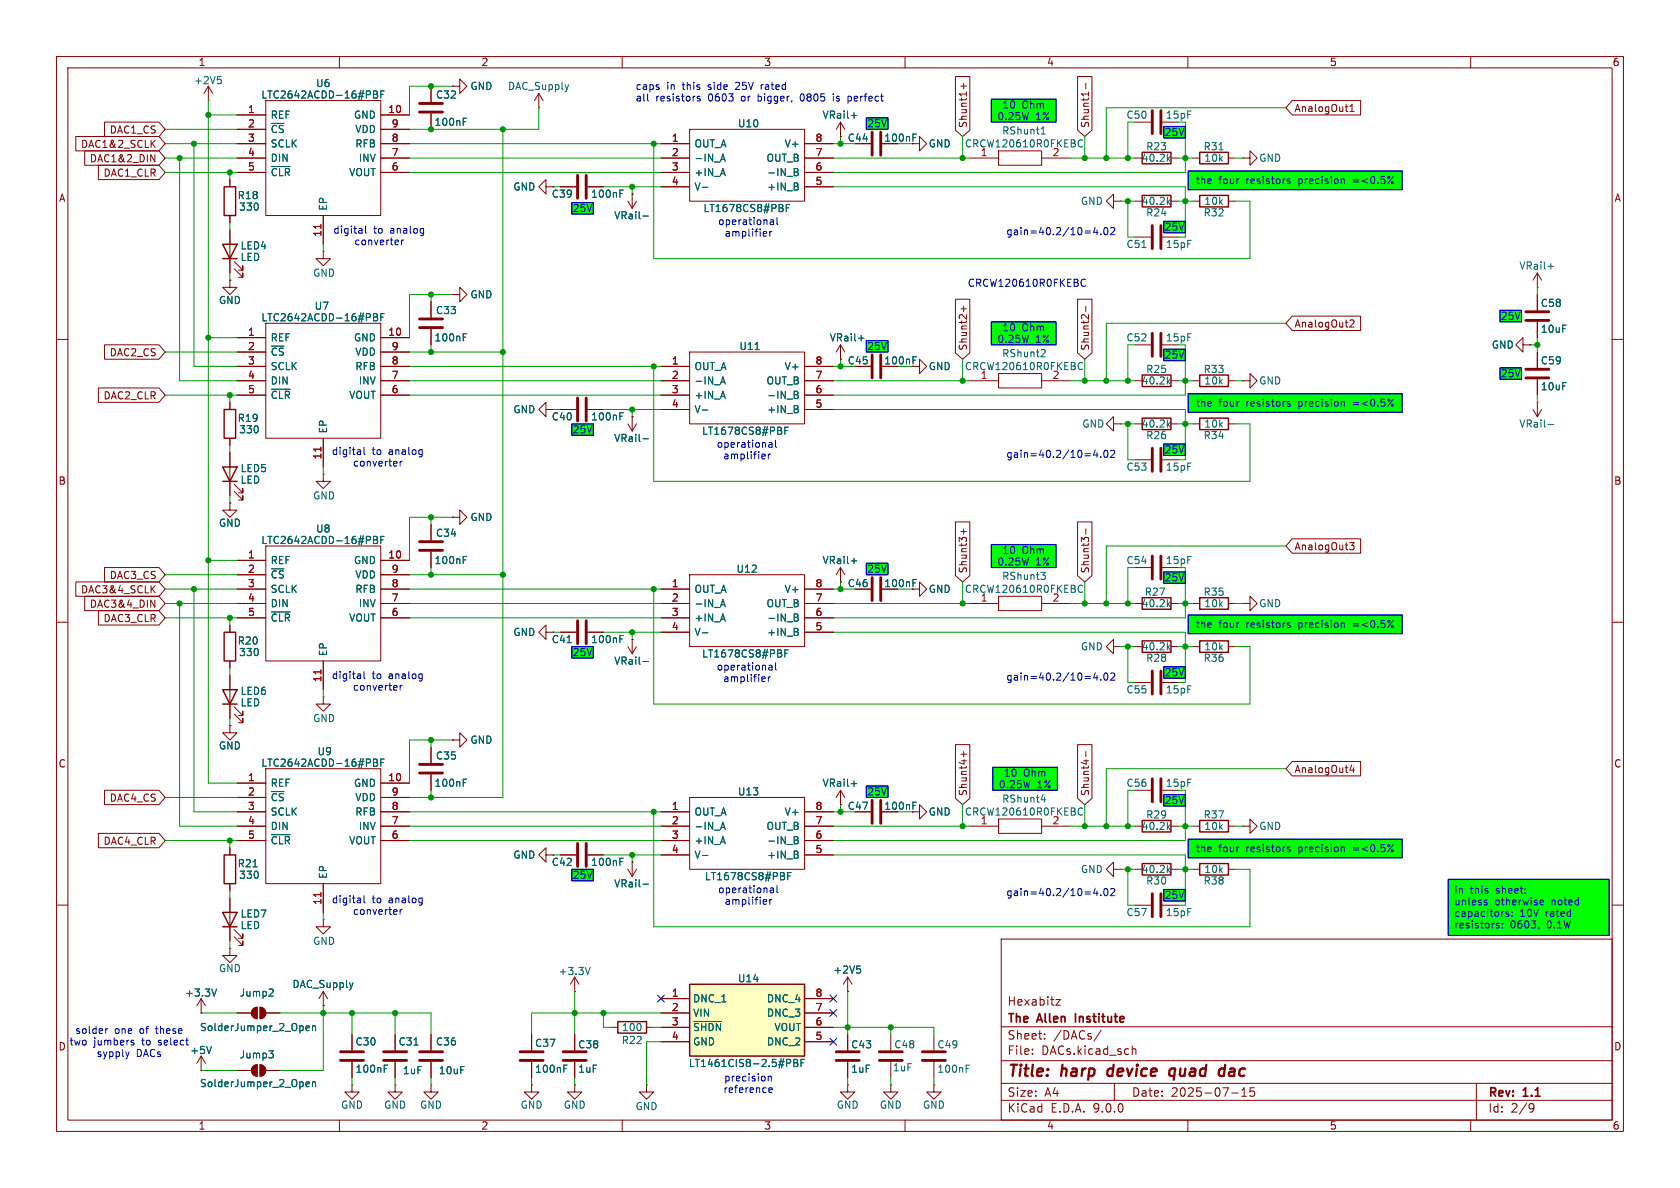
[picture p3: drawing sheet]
<svg xmlns="http://www.w3.org/2000/svg" width="297mm" height="210mm" viewBox="0 0 297 210" stroke-linecap="round" stroke-linejoin="round" font-family="sans-serif">
<defs><g id="words">
<g font-size="2.8" fill="#840000">
<text x="178" y="190.9">Title:</text>
<text x="187.7" y="190.9">harp</text>
<text x="196.6" y="190.9">device</text>
<text x="208.4" y="190.9">quad</text>
<text x="218" y="190.9">dac</text>
</g>
<g font-size="2.1" fill="#840000">
<text x="178" y="178">Hexabitz</text>
<text x="178" y="184">Sheet:</text>
<text x="178" y="181.2">The</text>
<text x="183.5" y="181.2">Allen</text>
<text x="186.2" y="184">/DACs/</text>
<text x="190.8" y="181.2">Institute</text>
<text x="178" y="186.7">File:</text>
<text x="184.1" y="186.7">DACs.kicad_sch</text>
<text x="178" y="196.9">KiCad</text>
<text x="178" y="194.1">Size:</text>
<text x="184.7" y="194.1">A4</text>
<text x="185.7" y="196.9">E.D.A.</text>
<text x="193.3" y="196.9">9.0.0</text>
<text x="200" y="194.1">Date:</text>
<text x="207" y="194.1">2025-07-15</text>
<text x="263" y="194.3">Rev:</text>
<text x="263" y="196.9">Id:</text>
<text x="267.1" y="196.9">2/9</text>
<text x="269.4" y="194.3">1.1</text>
</g>
<g font-size="1.8" fill="#840000">
<text x="35" y="11.9">1</text>
<text x="85" y="11.9">2</text>
<text x="135" y="11.9">3</text>
<text x="185" y="11.9">4</text>
<text x="235" y="11.9">5</text>
<text x="285" y="11.9">6</text>
<text x="19.3" y="23.8">DAC1_CS</text>
<text x="171.1" y="22.7" transform="rotate(-90 171.1 22.7)">Shunt1+</text>
<text x="192.7" y="22.7" transform="rotate(-90 192.7 22.7)">Shunt1-</text>
<text x="228.8" y="20">AnalogOut1</text>
<text x="14.2" y="26.4">DAC1&amp;2_SCLK</text>
<text x="15.8" y="28.9">DAC1&amp;2_DIN</text>
<text x="156.2" y="25.2">100nF</text>
<text x="10.3" y="35.9">A</text>
<text x="18.2" y="31.4">DAC1_CLR</text>
<text x="285.3" y="35.9">A</text>
<text x="228.8" y="58.1">AnalogOut2</text>
<text x="19.3" y="63.2">DAC2_CS</text>
<text x="156.2" y="64.6">100nF</text>
<text x="171.1" y="62.1" transform="rotate(-90 171.1 62.1)">Shunt2+</text>
<text x="192.7" y="62.1" transform="rotate(-90 192.7 62.1)">Shunt2-</text>
<text x="18.2" y="70.8">DAC2_CLR</text>
<text x="10.3" y="85.9">B</text>
<text x="285.3" y="85.9">B</text>
<text x="171.1" y="101.4" transform="rotate(-90 171.1 101.4)">Shunt3+</text>
<text x="192.7" y="101.4" transform="rotate(-90 192.7 101.4)">Shunt3-</text>
<text x="228.8" y="97.5">AnalogOut3</text>
<text x="14.2" y="105.1">DAC3&amp;4_SCLK</text>
<text x="15.8" y="107.6">DAC3&amp;4_DIN</text>
<text x="19.3" y="102.6">DAC3_CS</text>
<text x="156.2" y="104">100nF</text>
<text x="18.2" y="110.2">DAC3_CLR</text>
<text x="10.3" y="135.9">C</text>
<text x="228.8" y="136.8">AnalogOut4</text>
<text x="285.3" y="135.9">C</text>
<text x="19.3" y="141.9">DAC4_CS</text>
<text x="156.2" y="143.4">100nF</text>
<text x="171.1" y="140.8" transform="rotate(-90 171.1 140.8)">Shunt4+</text>
<text x="192.7" y="140.8" transform="rotate(-90 192.7 140.8)">Shunt4-</text>
<text x="18.2" y="149.5">DAC4_CLR</text>
<text x="10.3" y="185.9">D</text>
<text x="285.3" y="185.9">D</text>
<text x="35" y="199.9">1</text>
<text x="85" y="199.9">2</text>
<text x="135" y="199.9">3</text>
<text x="185" y="199.9">4</text>
<text x="235" y="199.9">5</text>
<text x="285" y="199.9">6</text>
</g>
<g font-size="1.8" fill="#006464">
<text x="34.2" y="15.1">+2V5</text>
<text x="46.1" y="17.6">LTC2642ACDD-16#PBF</text>
<text x="55.8" y="15.6">U6</text>
<text x="77" y="17.6">C32</text>
<text x="83.1" y="16.1">GND</text>
<text x="89.7" y="16.1">DAC_Supply</text>
<text x="47.8" y="21.2">REF</text>
<text x="47.8" y="23.7">~{CS}</text>
<text x="62.5" y="21.2">GND</text>
<text x="62.7" y="23.7">VDD</text>
<text x="76.7" y="22.5">100nF</text>
<text x="130.4" y="22.7">U10</text>
<text x="145.3" y="21.2">VRail+</text>
<text x="177.1" y="24">RShunt1</text>
<text x="47.8" y="26.3">SCLK</text>
<text x="47.8" y="28.8">DIN</text>
<text x="62.7" y="26.3">RFB</text>
<text x="63.3" y="28.8">INV</text>
<text x="122.7" y="26.3">OUT_A</text>
<text x="122.7" y="28.8">-IN_A</text>
<text x="135.4" y="28.8">OUT_B</text>
<text x="138.6" y="26.3">V+</text>
<text x="149.8" y="25.2">C44</text>
<text x="164.1" y="26.3">GND</text>
<text x="170.5" y="26.3">CRCW120610R0FKEBC</text>
<text x="173.3" y="27.7">1</text>
<text x="201.7" y="28.8">40.2k</text>
<text x="202.5" y="26.8">R23</text>
<text x="212.7" y="26.8">R31</text>
<text x="212.8" y="28.8">10k</text>
<text x="222.5" y="28.8">GND</text>
<text x="41.9" y="35.4">R18</text>
<text x="47.8" y="31.3">~{CLR}</text>
<text x="61.6" y="31.3">VOUT</text>
<text x="90.7" y="33.9">GND</text>
<text x="97.4" y="35.2">C39</text>
<text x="104.4" y="35.2">100nF</text>
<text x="122.7" y="31.3">+IN_A</text>
<text x="122.7" y="33.9">V-</text>
<text x="135.5" y="31.3">-IN_B</text>
<text x="135.5" y="33.9">+IN_B</text>
<text x="42.2" y="37.4">330</text>
<text x="58" y="37.3" transform="rotate(-90 58 37.3)">EP</text>
<text x="108.5" y="39">VRail-</text>
<text x="124.3" y="37.7">LT1678CS8#PBF</text>
<text x="191" y="36.4">GND</text>
<text x="201.7" y="36.4">40.2k</text>
<text x="202.5" y="38.5">R24</text>
<text x="212.7" y="38.5">R32</text>
<text x="212.8" y="36.4">10k</text>
<text x="42.4" y="46.3">LED</text>
<text x="42.4" y="44.3">LED4</text>
<text x="199" y="44">C51</text>
<text x="206" y="44">15pF</text>
<text x="268.5" y="47.9">VRail+</text>
<text x="38.6" y="53.9">GND</text>
<text x="55.3" y="49.1">GND</text>
<text x="83.1" y="52.9">GND</text>
<text x="46.1" y="57">LTC2642ACDD-16#PBF</text>
<text x="55.5" y="55">U7</text>
<text x="77" y="55.7">C33</text>
<text x="272.3" y="54.5">C58</text>
<text x="272.3" y="59">10uF</text>
<text x="47.8" y="60.6">REF</text>
<text x="47.8" y="63.1">~{CS}</text>
<text x="47.8" y="65.6">SCLK</text>
<text x="62.5" y="60.6">GND</text>
<text x="62.7" y="63.1">VDD</text>
<text x="62.7" y="65.6">RFB</text>
<text x="76.7" y="60.6">100nF</text>
<text x="122.7" y="65.6">OUT_A</text>
<text x="130.6" y="62.1">U11</text>
<text x="138.6" y="65.6">V+</text>
<text x="146.6" y="60.6">VRail+</text>
<text x="149.8" y="64.6">C45</text>
<text x="164.1" y="65.6">GND</text>
<text x="170.5" y="65.6">CRCW120610R0FKEBC</text>
<text x="177.1" y="63.3">RShunt2</text>
<text x="263.6" y="61.8">GND</text>
<text x="272.3" y="64.6">C59</text>
<text x="47.8" y="68.2">DIN</text>
<text x="47.8" y="70.7">~{CLR}</text>
<text x="61.6" y="70.7">VOUT</text>
<text x="63.3" y="68.2">INV</text>
<text x="122.7" y="68.2">-IN_A</text>
<text x="122.7" y="70.7">+IN_A</text>
<text x="135.4" y="68.2">OUT_B</text>
<text x="135.5" y="70.7">-IN_B</text>
<text x="173.3" y="67.1">1</text>
<text x="201.7" y="68.2">40.2k</text>
<text x="202.5" y="66.1">R25</text>
<text x="212.7" y="66.1">R33</text>
<text x="212.8" y="68.2">10k</text>
<text x="222.5" y="68.2">GND</text>
<text x="272.3" y="69.2">10uF</text>
<text x="41.9" y="74.8">R19</text>
<text x="42.2" y="76.8">330</text>
<text x="58" y="76.7" transform="rotate(-90 58 76.7)">EP</text>
<text x="90.7" y="73.3">GND</text>
<text x="97.4" y="74.5">C40</text>
<text x="104.4" y="74.5">100nF</text>
<text x="122.7" y="73.3">V-</text>
<text x="124" y="77.1">LT1678CS8#PBF</text>
<text x="135.5" y="73.3">+IN_B</text>
<text x="191.2" y="75.8">GND</text>
<text x="201.7" y="75.8">40.2k</text>
<text x="202.5" y="77.8">R26</text>
<text x="212.7" y="77.8">R34</text>
<text x="212.8" y="75.8">10k</text>
<text x="268.5" y="75.8">VRail-</text>
<text x="42.4" y="83.7">LED5</text>
<text x="108.5" y="78.3">VRail-</text>
<text x="199" y="83.4">C53</text>
<text x="206" y="83.4">15pF</text>
<text x="42.4" y="85.7">LED</text>
<text x="55.3" y="88.5">GND</text>
<text x="38.6" y="93.3">GND</text>
<text x="55.8" y="94.3">U8</text>
<text x="77" y="95.1">C34</text>
<text x="83.1" y="92.3">GND</text>
<text x="46.1" y="96.4">LTC2642ACDD-16#PBF</text>
<text x="47.8" y="99.9">REF</text>
<text x="62.5" y="99.9">GND</text>
<text x="76.7" y="99.9">100nF</text>
<text x="130.1" y="101.4">U12</text>
<text x="145.3" y="99.9">VRail+</text>
<text x="47.8" y="102.5">~{CS}</text>
<text x="47.8" y="105">SCLK</text>
<text x="47.8" y="107.5">DIN</text>
<text x="62.7" y="102.5">VDD</text>
<text x="62.7" y="105">RFB</text>
<text x="63.3" y="107.5">INV</text>
<text x="122.7" y="105">OUT_A</text>
<text x="122.7" y="107.5">-IN_A</text>
<text x="135.4" y="107.5">OUT_B</text>
<text x="138.6" y="105">V+</text>
<text x="149.8" y="104">C46</text>
<text x="164.1" y="105">GND</text>
<text x="170.5" y="105">CRCW120610R0FKEBC</text>
<text x="173.3" y="106.4">1</text>
<text x="177.1" y="102.7">RShunt3</text>
<text x="201.7" y="107.5">40.2k</text>
<text x="202.3" y="105.5">R27</text>
<text x="212.7" y="105.5">R35</text>
<text x="212.8" y="107.5">10k</text>
<text x="222.5" y="107.5">GND</text>
<text x="47.8" y="110.1">~{CLR}</text>
<text x="61.6" y="110.1">VOUT</text>
<text x="90.7" y="112.6">GND</text>
<text x="97.4" y="113.9">C41</text>
<text x="104.4" y="113.9">100nF</text>
<text x="122.7" y="110.1">+IN_A</text>
<text x="122.7" y="112.6">V-</text>
<text x="135.5" y="110.1">-IN_B</text>
<text x="135.5" y="112.6">+IN_B</text>
<text x="41.9" y="114.1">R20</text>
<text x="42.2" y="116.2">330</text>
<text x="58" y="116.1" transform="rotate(-90 58 116.1)">EP</text>
<text x="108.5" y="117.7">VRail-</text>
<text x="124" y="116.4">LT1678CS8#PBF</text>
<text x="191" y="115.2">GND</text>
<text x="201.7" y="115.2">40.2k</text>
<text x="202.5" y="117.2">R28</text>
<text x="212.7" y="117.2">R36</text>
<text x="212.8" y="115.2">10k</text>
<text x="42.4" y="125.1">LED</text>
<text x="42.4" y="123">LED6</text>
<text x="199" y="122.8">C55</text>
<text x="206" y="122.8">15pF</text>
<text x="55.3" y="127.9">GND</text>
<text x="83.1" y="131.7">GND</text>
<text x="38.6" y="132.7">GND</text>
<text x="46.1" y="135.7">LTC2642ACDD-16#PBF</text>
<text x="56" y="133.7">U9</text>
<text x="77" y="134.5">C35</text>
<text x="47.8" y="139.3">REF</text>
<text x="47.8" y="141.8">~{CS}</text>
<text x="62.5" y="139.3">GND</text>
<text x="62.7" y="141.8">VDD</text>
<text x="76.7" y="139.3">100nF</text>
<text x="130.4" y="140.8">U13</text>
<text x="145.3" y="139.3">VRail+</text>
<text x="149.8" y="143.4">C47</text>
<text x="177.1" y="142.1">RShunt4</text>
<text x="47.8" y="144.4">SCLK</text>
<text x="47.8" y="146.9">DIN</text>
<text x="47.8" y="149.5">~{CLR}</text>
<text x="61.6" y="149.5">VOUT</text>
<text x="62.7" y="144.4">RFB</text>
<text x="63.3" y="146.9">INV</text>
<text x="122.7" y="144.4">OUT_A</text>
<text x="122.7" y="146.9">-IN_A</text>
<text x="122.7" y="149.5">+IN_A</text>
<text x="135.4" y="146.9">OUT_B</text>
<text x="135.5" y="149.5">-IN_B</text>
<text x="138.6" y="144.4">V+</text>
<text x="164.1" y="144.4">GND</text>
<text x="170.5" y="144.4">CRCW120610R0FKEBC</text>
<text x="173.3" y="145.8">1</text>
<text x="201.7" y="146.9">40.2k</text>
<text x="202.5" y="144.9">R29</text>
<text x="212.7" y="144.9">R37</text>
<text x="212.8" y="146.9">10k</text>
<text x="222.5" y="146.9">GND</text>
<text x="41.9" y="153.5">R21</text>
<text x="42.2" y="155.5">330</text>
<text x="58" y="155.4" transform="rotate(-90 58 155.4)">EP</text>
<text x="90.7" y="152">GND</text>
<text x="97.4" y="153.3">C42</text>
<text x="104.4" y="153.3">100nF</text>
<text x="122.7" y="152">V-</text>
<text x="124.5" y="155.8">LT1678CS8#PBF</text>
<text x="135.5" y="152">+IN_B</text>
<text x="191" y="154.5">GND</text>
<text x="201.7" y="154.5">40.2k</text>
<text x="212.8" y="154.5">10k</text>
<text x="108.5" y="157.1">VRail-</text>
<text x="202.5" y="156.6">R30</text>
<text x="212.7" y="156.6">R38</text>
<text x="42.4" y="164.4">LED</text>
<text x="42.4" y="162.4">LED7</text>
<text x="55.3" y="167.2">GND</text>
<text x="199" y="162.2">C57</text>
<text x="206" y="162.2">15pF</text>
<text x="38.6" y="172.1">GND</text>
<text x="98.7" y="172.6">+3.3V</text>
<text x="130.4" y="173.8">U14</text>
<text x="147.2" y="172.3">+2V5</text>
<text x="32.6" y="176.4">+3.3V</text>
<text x="42.3" y="176.4">Jump2</text>
<text x="51.6" y="174.9">DAC_Supply</text>
<text x="122.4" y="177.4">DNC_1</text>
<text x="122.4" y="179.9">VIN</text>
<text x="135.5" y="177.4">DNC_4</text>
<text x="135.5" y="179.9">DNC_3</text>
<text x="35.2" y="182.5">SolderJumper_2_Open</text>
<text x="62.7" y="185">C30</text>
<text x="70.4" y="185">C31</text>
<text x="77" y="185">C36</text>
<text x="94.5" y="185.3">C37</text>
<text x="102.1" y="185.5">C38</text>
<text x="109.8" y="184.8">R22</text>
<text x="109.8" y="182.5">100</text>
<text x="122.4" y="182.5">~{SHDN}</text>
<text x="122.4" y="185">GND</text>
<text x="135.5" y="185">DNC_2</text>
<text x="136.8" y="182.5">VOUT</text>
<text x="150.4" y="185.5">C43</text>
<text x="158" y="185.5">C48</text>
<text x="165.6" y="185.5">C49</text>
<text x="33.5" y="186.5">+5V</text>
<text x="42.3" y="187.3">Jump3</text>
<text x="62.7" y="189.8">100nF</text>
<text x="71.1" y="190.1">1uF</text>
<text x="77.5" y="190.1">10uF</text>
<text x="94.5" y="189.8">100nF</text>
<text x="102.1" y="189.8">1uF</text>
<text x="121.7" y="188.8">LT1461CIS8-2.5#PBF</text>
<text x="150.4" y="189.8">1uF</text>
<text x="157.7" y="189.6">1uF</text>
<text x="165.6" y="189.8">100nF</text>
<text x="35.2" y="192.4">SolderJumper_2_Open</text>
<text x="60.2" y="196.2">GND</text>
<text x="67.8" y="196.2">GND</text>
<text x="74.2" y="196.2">GND</text>
<text x="91.9" y="196.2">GND</text>
<text x="99.6" y="196.2">GND</text>
<text x="112.3" y="196.4">GND</text>
<text x="147.8" y="196.2">GND</text>
<text x="155.4" y="196.2">GND</text>
<text x="163.1" y="196.2">GND</text>
</g>
<g font-size="1.8" fill="#0000c2">
<text x="112.3" y="16.1">caps</text>
<text x="117.9" y="16.1">in</text>
<text x="120.8" y="16.1">this</text>
<text x="125.5" y="16.1">side</text>
<text x="130.5" y="16.1">25V</text>
<text x="135.2" y="16.1">rated</text>
<text x="112.3" y="18.1">all</text>
<text x="115.9" y="18.1">resistors</text>
<text x="125.3" y="18.1">0603</text>
<text x="131.3" y="18.1">or</text>
<text x="134.4" y="18.1">bigger,</text>
<text x="142.1" y="18.1">0805</text>
<text x="148.1" y="18.1">is</text>
<text x="150.9" y="18.1">perfect</text>
<text x="153.2" y="22.7">25V</text>
<text x="176.2" y="21.4">0.25W</text>
<text x="177.1" y="19.4">10</text>
<text x="180.7" y="19.4">Ohm</text>
<text x="183.1" y="21.4">1%</text>
<text x="205.8" y="24.2">25V</text>
<text x="211.3" y="32.7">the</text>
<text x="215.4" y="32.7">four</text>
<text x="220.4" y="32.7">resistors</text>
<text x="229.8" y="32.7">precision</text>
<text x="239.6" y="32.7">=&lt;0.5%</text>
<text x="58.8" y="41.4">digital</text>
<text x="66" y="41.4">to</text>
<text x="69.1" y="41.4">analog</text>
<text x="101.1" y="37.7">25V</text>
<text x="126.9" y="39.9">operational</text>
<text x="128" y="41.9">amplifier</text>
<text x="177.8" y="41.7">gain=40.2/10=4.02</text>
<text x="205.8" y="41">25V</text>
<text x="62.5" y="43.4">converter</text>
<text x="171" y="50.9">CRCW120610R0FKEBC</text>
<text x="177.1" y="58.8">10</text>
<text x="180.7" y="58.8">Ohm</text>
<text x="265.2" y="56.7">25V</text>
<text x="153.2" y="62.1">25V</text>
<text x="176.2" y="60.8">0.25W</text>
<text x="183.1" y="60.8">1%</text>
<text x="205.8" y="63.6">25V</text>
<text x="265.2" y="66.9">25V</text>
<text x="101.1" y="76.8">25V</text>
<text x="211.3" y="72.1">the</text>
<text x="215.4" y="72.1">four</text>
<text x="220.4" y="72.1">resistors</text>
<text x="229.8" y="72.1">precision</text>
<text x="239.6" y="72.1">=&lt;0.5%</text>
<text x="58.6" y="80.5">digital</text>
<text x="62.3" y="82.6">converter</text>
<text x="65.8" y="80.5">to</text>
<text x="68.8" y="80.5">analog</text>
<text x="126.6" y="79.2">operational</text>
<text x="127.7" y="81.3">amplifier</text>
<text x="177.8" y="81">gain=40.2/10=4.02</text>
<text x="205.8" y="80.4">25V</text>
<text x="153.2" y="101.4">25V</text>
<text x="176.2" y="100.2">0.25W</text>
<text x="177.1" y="98.1">10</text>
<text x="180.7" y="98.1">Ohm</text>
<text x="183.1" y="100.2">1%</text>
<text x="205.8" y="103">25V</text>
<text x="211.3" y="111.2">the</text>
<text x="215.4" y="111.2">four</text>
<text x="220.4" y="111.2">resistors</text>
<text x="229.8" y="111.2">precision</text>
<text x="239.6" y="111.2">=&lt;0.5%</text>
<text x="101.1" y="116.2">25V</text>
<text x="126.6" y="118.6">operational</text>
<text x="205.8" y="119.7">25V</text>
<text x="58.6" y="120.1">digital</text>
<text x="62.3" y="122.2">converter</text>
<text x="65.8" y="120.1">to</text>
<text x="68.8" y="120.1">analog</text>
<text x="127.7" y="120.7">amplifier</text>
<text x="177.8" y="120.4">gain=40.2/10=4.02</text>
<text x="177.3" y="137.5">10</text>
<text x="180.9" y="137.5">Ohm</text>
<text x="153.2" y="140.8">25V</text>
<text x="176.5" y="139.6">0.25W</text>
<text x="183.3" y="139.6">1%</text>
<text x="205.8" y="142.3">25V</text>
<text x="101.1" y="155.5">25V</text>
<text x="211.3" y="150.9">the</text>
<text x="215.4" y="150.9">four</text>
<text x="220.4" y="150.9">resistors</text>
<text x="229.8" y="150.9">precision</text>
<text x="239.6" y="150.9">=&lt;0.5%</text>
<text x="58.6" y="159.8">digital</text>
<text x="62.3" y="161.8">converter</text>
<text x="65.8" y="159.8">to</text>
<text x="68.8" y="159.8">analog</text>
<text x="126.9" y="158">operational</text>
<text x="128" y="160">amplifier</text>
<text x="177.8" y="158.5">gain=40.2/10=4.02</text>
<text x="205.8" y="159.1">25V</text>
<text x="257" y="158.2">in</text>
<text x="257" y="160.2">unless</text>
<text x="259.9" y="158.2">this</text>
<text x="264.3" y="160.2">otherwise</text>
<text x="264.6" y="158.2">sheet:</text>
<text x="274.4" y="160.2">noted</text>
<text x="257" y="162.3">capacitors:</text>
<text x="257" y="164.3">resistors:</text>
<text x="267" y="164.3">0603,</text>
<text x="268.7" y="162.3">10V</text>
<text x="273.4" y="162.3">rated</text>
<text x="273.6" y="164.3">0.1W</text>
<text x="12.2" y="185">two</text>
<text x="13.2" y="183">solder</text>
<text x="16.6" y="185">jumbers</text>
<text x="20.2" y="183">one</text>
<text x="24.8" y="183">of</text>
<text x="25.2" y="185">to</text>
<text x="27.8" y="183">these</text>
<text x="28.3" y="185">select</text>
<text x="17" y="187.1">sypply</text>
<text x="24.1" y="187.1">DACs</text>
<text x="127.9" y="191.3">precision</text>
<text x="127.8" y="193.3">reference</text>
</g>
<g font-size="1.8" fill="#a90000">
<text x="43.7" y="20.1">1</text>
<text x="43.7" y="22.6">2</text>
<text x="68.5" y="20.1">10</text>
<text x="69.1" y="22.6">9</text>
<text x="43.7" y="25.1">3</text>
<text x="43.7" y="27.7">4</text>
<text x="69.1" y="25.1">8</text>
<text x="69.1" y="27.7">7</text>
<text x="118.7" y="25.1">1</text>
<text x="118.7" y="27.7">2</text>
<text x="144.1" y="25.1">8</text>
<text x="144.1" y="27.7">7</text>
<text x="186" y="27.7">2</text>
<text x="43.7" y="30.2">5</text>
<text x="69.1" y="30.2">6</text>
<text x="118.7" y="30.2">3</text>
<text x="118.7" y="32.8">4</text>
<text x="144.1" y="30.2">6</text>
<text x="144.1" y="32.8">5</text>
<text x="56.9" y="42" transform="rotate(-90 56.9 42)">11</text>
<text x="43.7" y="59.4">1</text>
<text x="68.5" y="59.4">10</text>
<text x="43.7" y="62">2</text>
<text x="43.7" y="64.5">3</text>
<text x="69.1" y="62">9</text>
<text x="69.1" y="64.5">8</text>
<text x="118.7" y="64.5">1</text>
<text x="144.1" y="64.5">8</text>
<text x="43.7" y="67.1">4</text>
<text x="43.7" y="69.6">5</text>
<text x="69.1" y="67.1">7</text>
<text x="69.1" y="69.6">6</text>
<text x="118.7" y="67.1">2</text>
<text x="118.7" y="69.6">3</text>
<text x="144.1" y="67.1">7</text>
<text x="144.1" y="69.6">6</text>
<text x="186" y="67.1">2</text>
<text x="118.7" y="72.1">4</text>
<text x="144.1" y="72.1">5</text>
<text x="56.9" y="81.3" transform="rotate(-90 56.9 81.3)">11</text>
<text x="43.7" y="98.8">1</text>
<text x="43.7" y="101.3">2</text>
<text x="68.5" y="98.8">10</text>
<text x="69.1" y="101.3">9</text>
<text x="43.7" y="103.9">3</text>
<text x="43.7" y="106.4">4</text>
<text x="69.1" y="103.9">8</text>
<text x="69.1" y="106.4">7</text>
<text x="118.7" y="103.9">1</text>
<text x="118.7" y="106.4">2</text>
<text x="144.1" y="103.9">8</text>
<text x="144.1" y="106.4">7</text>
<text x="186" y="106.4">2</text>
<text x="43.7" y="109">5</text>
<text x="69.1" y="109">6</text>
<text x="118.7" y="109">3</text>
<text x="118.7" y="111.5">4</text>
<text x="144.1" y="109">6</text>
<text x="144.1" y="111.5">5</text>
<text x="56.9" y="120.7" transform="rotate(-90 56.9 120.7)">11</text>
<text x="43.7" y="138.2">1</text>
<text x="43.7" y="140.7">2</text>
<text x="43.7" y="143.3">3</text>
<text x="68.5" y="138.2">10</text>
<text x="69.1" y="140.7">9</text>
<text x="69.1" y="143.3">8</text>
<text x="118.7" y="143.3">1</text>
<text x="144.1" y="143.3">8</text>
<text x="43.7" y="145.8">4</text>
<text x="43.7" y="148.3">5</text>
<text x="69.1" y="145.8">7</text>
<text x="69.1" y="148.3">6</text>
<text x="118.7" y="145.8">2</text>
<text x="118.7" y="148.3">3</text>
<text x="144.1" y="145.8">7</text>
<text x="144.1" y="148.3">6</text>
<text x="186" y="145.8">2</text>
<text x="118.7" y="150.9">4</text>
<text x="144.1" y="150.9">5</text>
<text x="56.9" y="160.1" transform="rotate(-90 56.9 160.1)">11</text>
<text x="118.7" y="176.3">1</text>
<text x="118.7" y="178.8">2</text>
<text x="144.1" y="176.3">8</text>
<text x="144.1" y="178.8">7</text>
<text x="118.7" y="181.4">3</text>
<text x="118.7" y="183.9">4</text>
<text x="144.1" y="181.4">6</text>
<text x="144.1" y="183.9">5</text>
</g>
<g font-size="1.8" fill="#009600">
<text x="199" y="21.2">C50</text>
<text x="206" y="21.2">15pF</text>
<text x="199" y="60.6">C52</text>
<text x="206" y="60.6">15pF</text>
<text x="199" y="99.9">C54</text>
<text x="206" y="99.9">15pF</text>
<text x="199" y="139.3">C56</text>
<text x="206" y="139.3">15pF</text>
</g>
</g></defs>
<g fill="none" stroke="#840000" stroke-width=".18">
<path d="M10 10h277v190h-277zM12 12h273v186h-273zM60 10v2M110 10v2M160 10v2M210 10v2M260 10v2M10 60h2M285 60h2M10 110h2M285 110h2M10 160h2"/>
<path d="M177 166h108v32h-108zM186.7 176.7h.8l-.8 1h.8M285 160h2M60 198v2M110 198v2M160 198v2M177 194.5h108M177 191.5h108M177 187.5h108M177 181.5h108M182.5 186.3v.1M182.5 185.5v.1"/>
<path d="M184.7 183.6v.1M184.7 182.8v.1M194.7 182.1l-1.3 2M197 191.5v3M200.2 184.9v1.5M200.2 185.5l.2-.1 .3 .1 .1 .9M210 198v2M217.7 193.2h1.2M219.5 193.8h.9M219.5 192.7l.5-.4v1.5M221.7 192.3h-.7v.7l.2-.1h.5l.1 .3-.1 .5-.2 .1-.5-.1M260 198v2"/>
<path d="M261 191.5v6.5M270.6 195.1l.5 .1a.99 .99 0 0 1-.4 1.4h-.2M271.2 195.7l-.3 .3h-.3"/>
</g>
<path d="M195.9 189.1l-.2 .7 .4 .4M207.7 189a.66 .66 0 0 0-.9 .3l-.1 .5 .1 .3 .2 .1 .6-.1M207.8 188.9l-.3 2M215.9 188.9l.6 .1M216.4 190.1l-.2 .1M216.6 188.2l-.3 2" fill="none" stroke="#840000" stroke-width=".4"/>
<path d="M190.1 179.2v1.5" fill="none" stroke="#840000" stroke-width=".3"/>
<g fill="#0f0">
<path d="M153.2 60.2h3.8v2h-3.8z"/>
<path d="M210.1 69.6h37.8v3.3h-37.8z"/>
<path d="M265.2 65h3.8v2.1h-3.8z"/>
<path d="M205.7 61.7h3.8v2.1h-3.8z"/>
<path d="M205.7 157.2h3.8v2.1h-3.8z"/>
<path d="M205.7 117.9h3.8v2h-3.8z"/>
<path d="M205.7 101.1h3.8v2h-3.8z"/>
<path d="M210.1 108.7h37.8v3.3h-37.8z"/>
<path d="M175.3 56.9h11.4v4.1h-11.4z"/>
<path d="M210.1 30.2h37.8v3.3h-37.8z"/>
<path d="M101.1 74.9h3.8v2.1h-3.8z"/>
<path d="M205.7 39.1h3.8v2h-3.8z"/>
<path d="M101.1 114.3h3.8v2h-3.8z"/>
<path d="M175.3 17.5h11.4v4.1h-11.4z"/>
<path d="M153.2 20.8h3.8v2.1h-3.8z"/>
<path d="M101.1 35.8h3.8v2h-3.8z"/>
<path d="M265.2 54.9h3.8v2h-3.8z"/>
<path d="M101.1 153.7h3.8v2h-3.8z"/>
<path d="M205.7 22.4h3.8v2h-3.8z"/>
<path d="M175.5 135.6h11.4v4.1h-11.4z"/>
<path d="M153.2 99.6h3.8v2h-3.8z"/>
<path d="M153.2 138.9h3.8v2.1h-3.8z"/>
<path d="M175.3 96.3h11.4v4h-11.4z"/>
<path d="M205.7 78.5h3.8v2h-3.8z"/>
<path d="M205.7 140.5h3.8v2h-3.8z"/>
<path d="M210.1 148.3h37.8v3.3h-37.8z"/>
<path d="M256 155.4h28.5v10h-28.5z"/>
</g>
<g fill="none" stroke="#840000" stroke-width=".18">
<path d="M36.8 17.8h.1M36.8 15.2l-.7 1.3M36.8 15.2l.8 1.3M36.8 15.2v2.6M47 17.8h20.3v20.3h-20.3zM40.6 31.8v1.2M40.6 38.1v1.3M41.9 20.3h5.1M41.9 22.9h5.1M41.9 25.4h5.1M41.9 27.9h5.1M41.9 30.5h5.1"/>
<path d="M57.1 38.1v5.1M67.3 20.3h5.1M67.3 22.9h5.1M67.3 25.4h5.1M67.3 27.9h5.1M67.3 30.5h5.1M40.6 49.5v1.3h1.3l-1.3 1.3-1.2-1.3h1.2M40.6 49.5h.1M40.6 40.6v7.7M41.4 47.5l1.5 1.5v-.7v.7h-.7M41.4 46.2l1.5 1.6v-.8v.8h-.7M41.9 59.7h5.1"/>
<path d="M47 57.2h20.3v20.3h-20.3zM57.1 44.5v1.2h1.3l-1.3 1.3-1.2-1.3h1.2M57.1 44.5h.1M67.3 59.7h5.1M271.8 50.8h.1M271.8 48.3v2.5M271.8 52.1v2.8M271.8 56.9v2.8M271.8 48.3l-.8 1.2M271.8 48.3l.7 1.2M40.6 71.1v1.3M40.6 77.5v1.2"/>
<path d="M41.9 64.8h5.1M41.9 67.3h5.1M41.9 69.9h5.1M41.9 62.2h5.1M57.1 77.5v5.1M67.3 64.8h5.1M67.3 67.3h5.1M67.3 69.9h5.1M67.3 62.2h5.1M116.8 64.8h5.1M116.8 67.3h5.1M116.8 69.9h5.1"/>
<path d="M116.8 72.4h5.1M121.9 62.2h20.3v12.7h-20.3zM142.2 64.8h5.1M142.2 67.3h5.1M142.2 69.9h5.1M142.2 72.4h5.1M148.6 63.5h.1M148.6 61l-.8 1.2M148.6 61l.8 1.2M148.6 61v2.5M151.1 64.8h2.8M161.3 64.8h1.3v-1.3l1.2 1.3-1.2 1.2v-1.2"/>
<path d="M196.8 74.9v-1.2l-1.2 1.2 1.2 1.3v-1.3h1.3M198.1 74.9h.1M200.7 67.3h1.2M200.7 61h2.8M200.7 74.9h1.2M205.5 61h2.8M207 67.3h1.3M207 74.9h1.3M210.8 67.3h1.3M210.8 74.9h1.3M217.2 67.3h1.2M217.2 74.9h1.2"/>
<path d="M219.7 67.3h1.3v-1.3l1.2 1.3-1.2 1.3v-1.3M219.7 67.3h.1M269.2 61v-1.3l-1.2 1.3 1.2 1.2v-1.2h1.3M270.5 61h.1M271 72.4l.8 1.3M271.8 71.1h.1M271.8 62.2v2.8M271.8 67.1v2.8M271.8 71.1v2.6M272.5 72.4l-.7 1.3M40.6 88.9v1.3h1.3l-1.3 1.2-1.2-1.2h1.2M40.6 88.9h.1"/>
<path d="M40.6 80v7.6M41.4 86.9l1.5 1.5v-.8v.8h-.7M41.4 85.6l1.5 1.5v-.7v.7h-.7M41.9 99.1h5.1M47 96.5h20.3v20.3h-20.3zM57.1 83.8v1.3h1.3l-1.3 1.3-1.2-1.3h1.2M57.1 83.8h.1M67.3 99.1h5.1M76.2 92.7v2.8M76.2 97.5v2.8M80 91.4h1.3v-1.2l1.2 1.2-1.2 1.3v-1.3M80 91.4h.1"/>
<path d="M200.7 81.3h2.8M205.5 81.3h2.8M40.6 110.5v1.3M40.6 116.8v1.3M40.6 119.4v7.6M41.9 104.1h5.1M41.9 101.6h5.1M41.9 106.7h5.1M41.9 109.2h5.1M57.1 116.8v5.1M67.3 104.1h5.1M67.3 101.6h5.1"/>
<path d="M67.3 106.7h5.1M67.3 109.2h5.1M96.5 111.8v-1.3l-1.3 1.3 1.3 1.2v-1.2h1.3M97.8 111.8h.1M99.1 111.8h2.8M103.9 111.8h2.8M111 114.3l.8 1.3M111.8 113h.1M111.8 113v2.6M112.5 114.3l-.7 1.3M148.6 102.9h.1M148.6 100.3v2.6"/>
<path d="M148.6 100.3l-.8 1.3M148.6 100.3l.8 1.3M151.1 104.1h2.8M161.3 104.1h1.3v-1.2l1.2 1.2-1.2 1.3v-1.3M196.8 114.3v-1.3l-1.2 1.3 1.2 1.3v-1.3h1.3M198.1 114.3h.1M200.7 106.7h1.2M200.7 114.3h1.2M200.7 100.3h2.8M205.5 100.3h2.8M207 106.7h1.3M207 114.3h1.3"/>
<path d="M210.8 106.7h1.3M210.8 114.3h1.3M217.2 106.7h1.2M217.2 114.3h1.2M219.7 106.7h1.3v-1.3l1.2 1.3-1.2 1.3v-1.3M219.7 106.7h.1M40.6 128.3v1.2h1.3l-1.3 1.3-1.2-1.3h1.2M40.6 128.3h.1M41.4 126.2l1.5 1.6v-.8v.8h-.7M41.4 125l1.5 1.5v-.8v.8h-.7M41.9 138.4h5.1M47 135.9h20.3v20.3h-20.3z"/>
<path d="M57.1 123.2v1.3h1.3l-1.3 1.2-1.2-1.2h1.2M57.1 123.2h.1M67.3 138.4h5.1M76.2 132.1v2.8M76.2 136.9v2.8M80 130.8h1.3v-1.3l1.2 1.3-1.2 1.3v-1.3M80 130.8h.1M200.7 120.7h2.8M200.7 139.7h2.8M205.5 120.7h2.8M205.5 139.7h2.8M40.6 149.9v1.2"/>
<path d="M40.6 156.2v1.3M40.6 158.8v7.6M41.9 141h5.1M41.9 143.5h5.1M41.9 146.1h5.1M41.9 148.6h5.1M57.1 156.2v5.1M67.3 141h5.1M67.3 143.5h5.1M67.3 146.1h5.1M67.3 148.6h5.1M116.8 143.5h5.1"/>
<path d="M116.8 146.1h5.1M116.8 148.6h5.1M116.8 151.1h5.1M121.9 141h20.3v12.7h-20.3zM142.2 143.5h5.1M142.2 146.1h5.1M142.2 148.6h5.1M142.2 151.1h5.1M151.1 143.5h2.8M161.3 143.5h1.3v-1.3l1.2 1.3-1.2 1.3v-1.3M196.8 153.7v-1.3l-1.2 1.3 1.2 1.2v-1.2h1.3M198.1 153.7h.1"/>
<path d="M200.7 153.7h1.2M200.7 146.1h1.2M207 153.7h1.3M207 146.1h1.3M210.8 153.7h1.3M210.8 146.1h1.3M217.2 153.7h1.2M217.2 146.1h1.2M219.7 146.1h1.3v-1.3l1.2 1.3-1.2 1.2v-1.2M219.7 146.1h.1M35.6 179.1h.1M35.6 176.5l-.8 1.3"/>
<path d="M35.6 176.5l.7 1.3M35.6 176.5v2.6M40.6 167.6v1.3h1.3l-1.3 1.3-1.2-1.3h1.2M40.6 167.6h.1M41.4 165.6l1.5 1.5v-.7v.7h-.7M41.4 164.3l1.5 1.6v-.8v.8h-.7M41.9 179.1h2.5M44.7 178.4l.8-.3v2a1.02 1.02 0 0 1-1-.6 1.02 1.02 0 0 1 .2-1.1zM46 178.1a1.02 1.02 0 0 1 1 1 1.02 1.02 0 0 1-1 1zM47 179.1h2.5M57.1 177.8h.1M57.1 162.6v1.2h1.3l-1.3 1.3-1.2-1.3h1.2"/>
<path d="M57.1 162.6h.1M57.1 175.3v2.5M57.1 175.3l-.7 1.2M57.1 175.3l.8 1.2M101.6 175.3h.1M101.6 172.7v2.6M101.6 172.7l-.8 1.3M101.6 172.7l.8 1.3M149.9 175.3h.1M149.9 172.7l-.8 1.3M149.9 172.7l.7 1.3M149.9 172.7v2.6"/>
<path d="M200.7 160h2.8M205.5 160h2.8M35.6 189.2h.1M35.6 186.7v2.5M35.6 186.7l-.8 1.3M35.6 186.7l.7 1.3M41.9 189.2h2.5M44.7 188.5l.8-.3v2a1.02 1.02 0 0 1-1-.6 1.02 1.02 0 0 1 .2-1.1zM46 188.2a1.02 1.02 0 0 1 1 1 1.02 1.02 0 0 1-1 1zM47 189.2h2.5M62.2 191.8v1.2h1.3l-1.3 1.3-1.2-1.3h1.2M62.2 191.8h.1"/>
<path d="M62.2 182.9v2.8M62.2 187.7v2.8M69.8 191.8v1.2h1.3l-1.3 1.3-1.2-1.3h1.2M69.8 191.8h.1M69.8 182.9v2.8M69.8 187.7v2.8M76.2 191.8v1.2h1.3l-1.3 1.3-1.3-1.3h1.3M76.2 191.8h.1M76.2 182.9v2.8M76.2 187.7v2.8M94 191.8v1.2h1.2l-1.2 1.3-1.3-1.3h1.3M94 191.8h.1"/>
<path d="M94 182.9v2.8M94 187.7v2.8M101.6 191.8v1.2h1.3l-1.3 1.3-1.3-1.3h1.3M101.6 191.8h.1M101.6 182.9v2.8M101.6 187.7v2.8M107.9 181.6h1.3M114.3 191.8v1.2h1.3l-1.3 1.3-1.3-1.3h1.3M114.3 191.8h.1M114.3 181.6h1.3M149.9 191.8v1.2h1.2l-1.2 1.3-1.3-1.3h1.3M149.9 191.8h.1"/>
<path d="M149.9 182.9v2.8M149.9 187.7v2.8M157.5 191.8v1.2h1.2l-1.2 1.3-1.3-1.3h1.3M157.5 191.8h.1M157.5 182.9v2.8M157.5 187.7v2.8M165.1 191.8v1.2h1.3l-1.3 1.3-1.3-1.3h1.3M165.1 191.8h.1M165.1 182.9v2.8M165.1 187.7v2.8"/>
</g>
<g fill="none" stroke="#840000" stroke-width=".51">
<path d="M203.7 58.9v4.1M205.2 58.9v4.1M269.7 55.1h4.1M269.7 56.6h4.1M154.2 62.7v4.1M155.7 62.7v4.1M203.7 79.2v4.1M205.2 79.2v4.1M269.7 65.3h4.1M269.7 66.8h4.1M74.2 97.3h4M74.2 95.8h4"/>
<path d="M203.7 98.3v4.1M205.2 98.3v4.1M102.1 109.7v4.1M103.6 109.7v4.1M154.2 102.1v4.1M155.7 102.1v4.1M203.7 118.6v4.1M205.2 118.6v4.1M74.2 136.7h4M74.2 135.1h4M203.7 137.7v4M205.2 137.7v4"/>
<path d="M154.2 141.5v4M155.7 141.5v4M203.7 158v4.1M205.2 158v4.1M60.2 185.9h4.1M60.2 187.5h4.1M67.8 185.9h4.1M67.8 187.5h4.1M74.2 185.9h4M74.2 187.5h4M91.9 185.9h4.1M91.9 187.5h4.1"/>
<path d="M99.6 185.9h4M99.6 187.5h4M147.8 185.9h4.1M147.8 187.5h4.1M155.4 185.9h4.1M155.4 187.5h4.1M163.1 185.9h4M163.1 187.5h4"/>
</g>
<g fill="none" stroke="#006464" stroke-width=".18">
<path d="M38.5 13.5h.6M38.9 14l.2 .3v.3l-.2 .2M66 16.1h.5l.2 .2-.2 .4 .2 .1 .1 .3-.3 .2h-.5zM66 16.7h.5M67.3 16.7h.4M67.9 16.1h-.6v1.2M48 29.4h3.3M66 55.4h.5l.2 .3-.2 .3 .2 .2 .1 .3-.3 .2h-.5zM66 56h.5M67.3 56h.4M67.9 55.4h-.6v1.3M151.8 59.8h.9"/>
<path d="M273.7 47.1h1M48 68.8h3.3M124.2 72.5h.9M127.4 67.9l.4-1.3 .4 1.3M127.5 67.5h.6M133.5 61.8h.7M138.8 76.1h.4M139.4 75.5h-.6v1.3M140.4 69.2l.6 .1 .1 .2-.3 .3M140.4 69.8h.4M140.8 69.8l.3 .2v.3l-.7 .1M141 72.4l.1 .1-.1 .4"/>
<path d="M141 71.8v.4M161.4 63.7h.4M161.4 63.1h.6M206.5 67.4l.4 .5M206.5 75l.4 .5M206.9 67l-.5 .5M206.9 74.7l-.5 .4M273.7 75h1M66 94.8h.5l.2 .3-.2 .3 .2 .1 .1 .3-.3 .3h-.5zM66 95.4h.5M67.3 95.4h.4M67.9 94.8h-.6v1.3"/>
<path d="M81.9 99h.4M81.9 98.4h.6M150.5 99.2h1M48 108.2h3.3M100.3 113.6h.7M109.6 112.9h.4M109.6 112.3h.6M113.7 116.9h.9M161.4 103h.4M161.4 102.4h.6M206.5 114.4l.4 .5M206.5 106.8l.4 .5"/>
<path d="M206.9 114l-.5 .5M206.9 106.4l-.5 .5M66 134.2h.5l.2 .2-.2 .4 .2 .1 .1 .3-.3 .3h-.5zM66 134.8h.5M67.3 134.8h.4M67.9 134.2h-.6v1.3M81.9 138.3h.4M81.9 137.7h.6M44.7 153.2h.8M48 147.5h3.3M124.2 151.2h.9M127.4 146.6l.4-1.2 .4 1.2"/>
<path d="M127.5 146.3h.6M139.3 154.9h.4M139.9 154.2h-.6v1.3M140.4 147.9l.6 .1 .1 .3-.3 .2M140.4 148.5h.4M140.8 148.5l.3 .2v.3l-.7 .2M141 151.1l.1 .2-.1 .3M141 150.6v.3M161.4 142.4h.4M161.4 141.8h.6M206.5 153.8l.4 .4M206.5 146.1l.4 .5"/>
<path d="M206.9 153.4l-.5 .5M206.9 145.8l-.5 .5M38.3 174.8l-.4 1.3M48.1 174.8l.2 .3-.1 .3-.7 .7h.8M62.4 173.7l-.3 .9M104.3 171l-.4 1.3M151.5 170.8h.6M151.9 171.2l.3 .3v.3l-.3 .2M37.4 185l-.4 1.3M47.5 185.7h.8l-.4 .5M48.1 186.2l.2 .3v.3l-.2 .2M54.1 191.7l.6-.1-.1-.3-.3-.1-.2 .2 .1 .6h.4"/>
<path d="M54.1 181.8l.6-.2-.1-.2-.3-.1-.2 .2 .1 .6h.4M55.2 191.4l.2-.2 .3 .1 .1 .8M55.2 181.3v.9M55.2 191.2v.9M55.2 181.5l.2-.2 .3 .1 .1 .8M67.9 188.9h.5M67.9 188.3h.6M73.2 184.7h.7M99.7 188.9h.4M99.7 188.3h.6M170.8 188.9h.4M170.8 188.3h.6"/>
</g>
<g fill="none" stroke="#840000" stroke-width=".25">
<path d="M39.6 33h2.1v5.1h-2.1zM39.4 43.2h2.5l-1.3 2.5zM39.4 45.7h2.5M39.6 72.4h2.1v5.1h-2.1zM201.9 66.3h5.1v2h-5.1zM201.9 73.9h5.1v2h-5.1zM212.1 66.3h5.1v2h-5.1zM212.1 73.9h5.1v2h-5.1zM39.4 82.6h2.5l-1.3 2.5zM39.4 85.1h2.5M39.6 111.8h2.1v5h-2.1zM201.9 113.3h5.1v2h-5.1z"/>
<path d="M201.9 105.7h5.1v2h-5.1zM212.1 113.3h5.1v2h-5.1zM212.1 105.7h5.1v2h-5.1zM39.4 121.9h2.5l-1.3 2.6zM39.4 124.5h2.5M39.6 151.1h2.1v5.1h-2.1zM201.9 152.7h5.1v2h-5.1zM201.9 145h5.1v2.1h-5.1zM212.1 152.7h5.1v2h-5.1zM212.1 145h5.1v2.1h-5.1zM39.4 161.3h2.5l-1.3 2.5zM39.4 163.8h2.5"/>
<path d="M109.2 180.6h5.1v2h-5.1z"/>
</g>
<path d="M56.7 39.7v.7M56.7 79v.8M56.7 118.4v.7M56.7 157.8v.7" fill="none" stroke="#a90000" stroke-width=".18"/>
<g fill="#840000" stroke="#840000" stroke-width=".18">
<path d="M44.7 188.5l.8-.3v2a1.02 1.02 0 0 1-1-.6 1.02 1.02 0 0 1 .2-1.1z"/>
<path d="M46 188.2a1.02 1.02 0 0 1 1 1 1.02 1.02 0 0 1-1 1z"/>
<path d="M44.7 178.4l.8-.3v2a1.02 1.02 0 0 1-1-.6 1.02 1.02 0 0 1 .2-1.1z"/>
<path d="M46 178.1a1.02 1.02 0 0 1 1 1 1.02 1.02 0 0 1-1 1z"/>
</g>
<path d="M121.9 174h20.3v12.7h-20.3z" fill="#ffffc2"/>
<path d="M201.9 34.5h5.1v2.1h-5.1zM201.9 26.9h5.1v2.1h-5.1zM212.1 34.5h5.1v2.1h-5.1zM212.1 26.9h5.1v2.1h-5.1zM121.9 174h20.3v12.7h-20.3z" fill="none" stroke="#840000" stroke-width=".25"/>
<g fill="none" stroke="#840000" stroke-width=".18">
<path d="M76.2 15.2v2.8M80 15.2h1.3v-1.2l1.2 1.2-1.2 1.3v-1.3M80 15.2h.1M95.2 19.1h.1M95.2 16.5l-.7 1.3M95.2 16.5l.8 1.3M95.2 16.5v2.6M168.9 13.5h2.6v9.5l-1.3 1.1-1.3-1.1zM169.9 15.2h1M170.4 14.7v1M190.5 13.5h2.5v9.5l-1.2 1.1-1.3-1.1zM192 14.7v1"/>
<path d="M228.4 17.8h12.1v2.5h-12.1l-1.1-1.2zM238.7 19.7h.7M238.7 18.8l.3-.3v1.2M13.4 24.1h14.7l1.1 1.3-1.1 1.3h-14.7zM15 26.7h13.1l1.1 1.2-1.1 1.3h-13.1zM17.4 29.2h10.7l1.1 1.3-1.1 1.3h-10.7zM18.5 21.6h9.6l1.1 1.3-1.1 1.2h-9.6zM26.7 27.3l.7 1.3v-1.3M26.9 25.3l.5 .8M27.4 24.8l-.7 .7M40.6 31.8v1.2M40.6 38.1v1.3"/>
<path d="M41.9 25.4h5.1M41.9 27.9h5.1M41.9 30.5h5.1M41.9 20.3h5.1M41.9 22.9h5.1M57.1 38.1v5.1M67.3 25.4h5.1M67.3 27.9h5.1M67.3 30.5h5.1M67.3 20.3h5.1M67.3 22.9h5.1M76.2 20.1v2.8"/>
<path d="M96.5 33v-1.2l-1.3 1.2 1.3 1.3v-1.3h1.3M97.8 33h.1M99.1 33h2.8M103.9 33h2.8M111 35.6l.8 1.2M111.8 34.3h.1M111.8 34.3v2.5M112.5 35.6l-.7 1.2M116.8 25.4h5.1M116.8 27.9h5.1M116.8 30.5h5.1M116.8 33h5.1"/>
<path d="M121.9 22.9h20.3v12.7h-20.3zM142.2 25.4h5.1M142.2 27.9h5.1M142.2 30.5h5.1M142.2 33h5.1M148.6 24.1h.1M148.6 21.6l-.8 1.3M148.6 21.6l.8 1.3M148.6 21.6v2.5M151.1 25.4h2.8M161.3 25.4h1.3v-1.3l1.2 1.3-1.2 1.3v-1.3M171.4 27.9h5.1"/>
<path d="M176.5 26.7h7.6v2.5h-7.6zM184.1 27.9h5.1M196.8 35.6v-1.3l-1.2 1.3 1.2 1.2v-1.2h1.3M198.1 35.6h.1M200.7 27.9h1.2M200.7 35.6h1.2M200.7 21.6h2.8M205.5 21.6h2.8M207 27.9h1.3M207 35.6h1.3M210.8 27.9h1.3M210.8 35.6h1.3"/>
<path d="M217.2 27.9h1.2M217.2 35.6h1.2M219.7 27.9h1.3v-1.2l1.2 1.2-1.2 1.3v-1.3M219.7 27.9h.1M40.6 49.5h.1M40.6 40.6v2.6M40.6 45.7v2.6M41.9 59.7h5.1M67.3 59.7h5.1M76.2 53.3v2.8M76.2 58.2v2.8M80 52.1h1.3v-1.3l1.2 1.3-1.2 1.2v-1.2"/>
<path d="M80 52.1h.1M168.9 52.9h2.6v9.5l-1.3 1.1-1.3-1.1zM169.9 54.6h1M170.4 54.1v1M190.5 52.9h2.5v9.5l-1.2 1.1-1.3-1.1zM192 54.1v1M200.7 41.9h2.8M205.5 41.9h2.8M228.4 55.9h12.1v2.5h-12.1l-1.1-1.2zM238.7 56.7l.4-.1 .3 .3-.8 .9h.8M271.8 52.1v2.8M271.8 56.9v2.8"/>
<path d="M17.4 68.6h10.7l1.1 1.3-1.1 1.2h-10.7zM18.5 61h9.6l1.1 1.2-1.1 1.3h-9.6zM40.6 71.1v1.3M40.6 77.5v1.2M41.9 67.3h5.1M41.9 62.2h5.1M41.9 64.8h5.1M41.9 69.9h5.1M57.1 77.5v5.1M67.3 67.3h5.1M67.3 62.2h5.1M67.3 64.8h5.1"/>
<path d="M67.3 69.9h5.1M96.5 72.4v-1.3l-1.3 1.3 1.3 1.3v-1.3h1.3M97.8 72.4h.1M99.1 72.4h2.8M103.9 72.4h2.8M111 74.9l.8 1.3M111.8 73.7h.1M111.8 73.7v2.5M112.5 74.9l-.7 1.3M116.8 67.3h5.1M116.8 72.4h5.1M116.8 64.8h5.1"/>
<path d="M116.8 69.9h5.1M142.2 67.3h5.1M142.2 72.4h5.1M142.2 64.8h5.1M142.2 69.9h5.1M148.6 63.5h.1M151.1 64.8h2.8M171.4 67.3h5.1M176.5 66h7.6v2.6h-7.6zM184.1 67.3h5.1M270.5 61h.1M271.8 62.2v2.8"/>
<path d="M271.8 67.1v2.8M40.6 88.9h.1M40.6 80v2.6M40.6 85.1v2.5M41.9 99.1h5.1M67.3 99.1h5.1M76.2 92.7v2.8M76.2 97.5v2.8M80 91.4h.1M168.9 92.3h2.6v9.5l-1.3 1.1-1.3-1.1zM169.9 94h1M170.4 93.5v.9"/>
<path d="M190.5 92.3h2.5v9.5l-1.2 1.1-1.3-1.1zM192 93.5v.9M228.4 95.2h12.1v2.6h-12.1l-1.1-1.3zM238.6 95.9h.8l-.4 .5 .3 .1v.6l-.2 .1-.4-.1M13.4 102.9h14.7l1.1 1.2-1.1 1.3h-14.7zM15 105.4h13.1l1.1 1.3-1.1 1.3h-13.1zM17.4 107.9h10.7l1.1 1.3-1.1 1.3h-10.7zM18.5 100.3h9.6l1.1 1.3-1.1 1.3h-9.6zM26.7 106.1l.7 1.3v-1.3M26.9 104.1l.5 .7M27.4 103.5l-.7 .8M40.6 110.5v1.3"/>
<path d="M40.6 116.8v1.3M40.6 119.4v2.5M41.9 106.7h5.1M41.9 104.1h5.1M41.9 109.2h5.1M41.9 101.6h5.1M57.1 116.8v5.1M67.3 106.7h5.1M67.3 104.1h5.1M67.3 109.2h5.1M67.3 101.6h5.1M97.8 111.8h.1"/>
<path d="M99.1 111.8h2.8M103.9 111.8h2.8M111.8 113h.1M116.8 106.7h5.1M116.8 104.1h5.1M116.8 109.2h5.1M116.8 111.8h5.1M121.9 101.6h20.3v12.7h-20.3zM142.2 106.7h5.1M142.2 104.1h5.1M142.2 109.2h5.1M142.2 111.8h5.1"/>
<path d="M148.6 102.9h.1M151.1 104.1h2.8M171.4 106.7h5.1M176.5 105.4h7.6v2.6h-7.6zM184.1 106.7h5.1M18.5 139.7h9.6l1.1 1.3-1.1 1.2h-9.6zM40.6 128.3h.1M40.6 124.5v2.5M41.9 138.4h5.1M67.3 138.4h5.1M76.2 132.1v2.8M76.2 136.9v2.8"/>
<path d="M80 130.8h.1M148.6 139.7v2.5M148.6 139.7l-.8 1.3M148.6 139.7l.8 1.3M168.9 131.6h2.6v9.5l-1.3 1.1-1.3-1.1zM169.9 133.3h1M170.4 132.8v1M190.5 131.6h2.5v9.5l-1.2 1.1-1.3-1.1zM192 132.8v1M228.4 134.6h12.1v2.6h-12.1l-1.1-1.3zM239 135.2l-.3 .9h.7M239.3 135.7v.9"/>
<path d="M17.4 147.3h10.7l1.1 1.3-1.1 1.3h-10.7zM40.6 149.9v1.2M40.6 156.2v1.3M40.6 158.8v2.5M41.9 146.1h5.1M41.9 141h5.1M41.9 143.5h5.1M41.9 148.6h5.1M57.1 156.2v5.1M67.3 146.1h5.1M67.3 141h5.1M67.3 143.5h5.1"/>
<path d="M67.3 148.6h5.1M96.5 151.1v-1.2l-1.3 1.2 1.3 1.3v-1.3h1.3M97.8 151.1h.1M99.1 151.1h2.8M103.9 151.1h2.8M111 153.7l.8 1.2M111.8 152.4h.1M111.8 152.4v2.5M112.5 153.7l-.7 1.2M116.8 146.1h5.1M116.8 151.1h5.1M116.8 143.5h5.1"/>
<path d="M116.8 148.6h5.1M142.2 146.1h5.1M142.2 151.1h5.1M142.2 143.5h5.1M142.2 148.6h5.1M148.6 142.2h.1M151.1 143.5h2.8M171.4 146.1h5.1M176.5 144.8h7.6v2.5h-7.6zM184.1 146.1h5.1M35.6 179.1h.1M40.6 163.8v2.6"/>
<path d="M41.9 179.1h2.5M47 179.1h2.5M57.1 177.8h.1M116.8 176.5h5.1M116.8 179.1h5.1M142.2 176.5h5.1M142.2 179.1h5.1M149.9 175.3h.1M35.6 189.2h.1M41.9 189.2h2.5M47 189.2h2.5M62.2 182.9v2.8"/>
<path d="M62.2 187.7v2.8M69.8 182.9v2.8M69.8 187.7v2.8M76.2 182.9v2.8M76.2 187.7v2.8M94 182.9v2.8M94 187.7v2.8M101.6 182.9v2.8M101.6 187.7v2.8M116.8 181.6h5.1M116.8 184.2h5.1M142.2 181.6h5.1"/>
<path d="M142.2 184.2h5.1M149.9 182.9v2.8M149.9 187.7v2.8"/>
</g>
<g fill="none" stroke="#006464" stroke-width=".18">
<path d="M66 16.1h.5l.2 .2-.2 .4 .2 .1 .1 .3-.3 .2h-.5zM66 16.7h.5M67.3 16.7h.4M67.9 16.1h-.6v1.2M100.5 15l-.3 .8M48 29.4h3.3M81.9 21.5h.4M81.9 20.9h.6M109.6 34.2h.4M109.6 33.6h.6M113.7 38.2h.9M124.2 33.1h.9"/>
<path d="M127.4 28.5l.4-1.3 .4 1.3M127.5 28.2h.6M139 36.7h.4M139.6 36.1h-.6v1.3M140.4 29.8l.6 .1 .1 .3-.3 .2M140.4 30.4h.4M140.8 30.4l.3 .2v.3l-.7 .2M141 32.5v.3M141 33l.1 .2-.1 .3M150.5 20.4h1M161.4 24.3h.4M161.4 23.7h.6"/>
<path d="M184.1 23.7h.7M184.2 22.7l.2-.3v1.3M191.4 24.8a.6 .6 0 0 0-.9 .5 .6 .6 0 0 0 .6 .7l.3-.1M206.5 35.7l.4 .4M206.5 28l.4 .5M206.9 35.3l-.5 .5M206.9 27.7l-.5 .5M215.5 26.5h.7M66 55.4h.5l.2 .3-.2 .3 .2 .2 .1 .3-.3 .2h-.5zM66 56h.5M67.3 56h.4M67.9 55.4h-.6v1.3"/>
<path d="M81.9 59.6h.4M81.9 59h.6M151.8 59.8h.9M201.9 43.8h.7M48 68.8h3.3M109.6 73.6h.4M109.6 73h.6M113.7 77.6h.9M124.2 72.5h.9M127.4 67.9l.4-1.3 .4 1.3M127.5 67.5h.6M133.5 61.8h.7"/>
<path d="M138.8 76.1h.4M139.4 75.5h-.6v1.3M140.4 69.2l.6 .1 .1 .2-.3 .3M140.4 69.8h.4M140.8 69.8l.3 .2v.3l-.7 .1M141 71.8v.4M141 72.4l.1 .1-.1 .4M161.4 63.1h.6M161.4 63.7h.4M184.2 61.8l.5 .1 .1 .3-.8 .9h.8M191.4 64.2a.6 .6 0 0 0-.9 .4 .6 .6 0 0 0 .6 .7l.3-.1M66 94.8h.5l.2 .3-.2 .3 .2 .1 .1 .3-.3 .3h-.5z"/>
<path d="M66 95.4h.5M67.3 95.4h.4M67.9 94.8h-.6v1.3M81.9 99h.4M81.9 98.4h.6M150.5 99.2h1M48 108.2h3.3M100.3 113.6h.7M109.6 112.9h.4M109.6 112.3h.6M113.7 116.9h.9M124.2 111.9h.9"/>
<path d="M127.4 107.3l.4-1.3 .4 1.3M127.5 106.9h.6M138.8 115.5h.4M139.4 114.9h-.6v1.2M140.4 108.5l.6 .2 .1 .2-.3 .2M140.4 109.1h.4M140.8 109.1l.3 .3v.3l-.7 .1M141 111.2v.4M141 111.7l.1 .2-.1 .4M161.4 102.4h.6M161.4 103h.4M184 101.2h.8l-.4 .4 .3 .2 .1 .4-.3 .2h-.3"/>
<path d="M191.4 103.6a.6 .6 0 0 0-.9 .4 .6 .6 0 0 0 .6 .7l.3-.1M66 134.2h.5l.2 .2-.2 .4 .2 .1 .1 .3-.3 .3h-.5zM66 134.8h.5M67.3 134.8h.4M67.9 134.2h-.6v1.3M81.9 138.3h.4M81.9 137.7h.6M150.5 138.5h1M44.7 153.2h.8M48 147.5h3.3M109.6 152.3h.4M109.6 151.7h.6"/>
<path d="M113.7 156.3h.9M124.2 151.2h.9M127.4 146.6l.4-1.2 .4 1.2M127.5 146.3h.6M139.3 154.9h.4M139.9 154.2h-.6v1.3M140.4 147.9l.6 .1 .1 .3-.3 .2M140.4 148.5h.4M140.8 148.5l.3 .2v.3l-.7 .2M141 150.6v.3M141 151.1l.1 .2-.1 .3M161.4 142.4h.4"/>
<path d="M161.4 141.8h.6M184.1 141.4h.8M184.7 141v.8M191.4 142.9a.6 .6 0 0 0-.9 .5 .6 .6 0 0 0 .6 .7l.3-.1M38.3 174.8l-.4 1.3M48.1 174.8l.2 .3-.1 .3-.7 .7h.8M62.4 173.7l-.3 .9M151.5 170.8h.6M151.9 171.2l.3 .3v.3l-.3 .2M37.4 185l-.4 1.3M47.5 185.7h.8l-.4 .5M48.1 186.2l.2 .3v.3l-.2 .2"/>
<path d="M54.1 181.8l.6-.2-.1-.2-.3-.1-.2 .2 .1 .6h.4M54.1 191.7l.6-.1-.1-.3-.3-.1-.2 .2 .1 .6h.4M55.2 181.5l.2-.2 .3 .1 .1 .8M55.2 181.3v.9M55.2 191.2v.9M55.2 191.4l.2-.2 .3 .1 .1 .8M67.9 188.9h.5M67.9 188.3h.6M73.2 184.7h.7M99.7 188.9h.4M99.7 188.3h.6M122.7 180.6h4.8"/>
<path d="M139.5 187.3l.3 .2-.1 .3-.2 .1M140.3 187.3h.5l.2 .2-.2 .4 .2 .1 .1 .3-.3 .2h-.5zM140.3 187.9h.5M141.6 187.9h.4M142.2 187.3h-.6v1.2"/>
</g>
<g fill="none" stroke="#840000" stroke-width=".51">
<path d="M74.2 19.8h4M74.2 18.3h4M203.7 19.6v4M205.2 19.6v4M102.1 31v4.1M103.6 31v4.1M154.2 23.4v4M155.7 23.4v4M203.7 39.9v4M205.2 39.9v4M74.2 57.9h4M74.2 56.4h4"/>
<path d="M102.1 70.4v4M103.6 70.4v4M102.1 149.1v4.1M103.6 149.1v4.1"/>
</g>
<g fill="none" stroke="#009600" stroke-width=".18">
<path d="M36.8 17.8v120.6h5.1M80 15.2h-7.6v5.1M95.2 19.1v3.8h-22.8M227.3 19.1h-31.7v8.8M29.2 22.9h12.7M29.2 30.5h12.7M29.2 25.4h12.7M29.2 27.9h12.7M31.7 27.9v39.4h10.2M34.3 25.4v39.4h7.6M36.8 20.3h5.1M40.6 30.5v1.3"/>
<path d="M40.6 39.4v1.2M72.4 30.5h44.4M72.4 25.4h44.4M72.4 27.9h44.4M88.9 22.9v118.1h-16.5M97.8 33h1.3M106.7 33h10.1M111.8 33v1.3M115.6 25.4v20.3h105.4v-10.1h-2.6M147.3 33h62.2v8.9h-1.2M147.3 25.4h3.8M147.3 27.9h24.1"/>
<path d="M148.6 24.1v1.3M170.2 24.1v3.8M189.2 27.9h11.5M191.8 24.1v3.8M198.1 35.6h2.6M199.4 21.6v6.3M199.4 35.6v6.3h1.3M208.3 27.9h2.5M208.3 35.6h2.5M209.5 21.6v8.9h-62.2M218.4 27.9h1.3M36.8 59.7h5.1"/>
<path d="M40.6 48.3v1.2M57.1 43.2v1.3M76.2 52.1v1.2M80 52.1h-7.6v7.6M227.3 57.2h-31.7v10.1M271.8 50.8v1.3M271.8 59.7v2.5M29.2 69.9h12.7M29.2 62.2h12.7M40.6 69.9v1.2M40.6 78.7v1.3M72.4 69.9h44.4"/>
<path d="M72.4 62.2h16.5M72.4 67.3h44.4M72.4 64.8h44.4M76.2 61v1.2M97.8 72.4h1.3M106.7 72.4h10.1M111.8 72.4v1.3M115.6 64.8v20.3h105.4v-10.2h-2.6M147.3 72.4h62.2v8.9h-1.2M147.3 67.3h24.1M147.3 64.8h3.8M148.6 63.5v1.3"/>
<path d="M170.2 63.5v3.8M189.2 67.3h11.5M191.8 63.5v3.8M198.1 74.9h2.6M199.4 61v6.3M199.4 74.9v6.4h1.3M208.3 67.3h2.5M208.3 74.9h2.5M209.5 61v8.9h-62.2M218.4 67.3h1.3M270.5 61h1.3M271.8 69.9v1.2"/>
<path d="M36.8 99.1h5.1M40.6 87.6v1.3M57.1 82.6v1.2M76.2 91.4v1.3M80 91.4h-7.6v7.7M227.3 96.5h-31.7v10.2M29.2 106.7h12.7M29.2 104.1h12.7M29.2 109.2h12.7M29.2 101.6h12.7M31.7 106.7v39.4h10.2M34.3 104.1v39.4h7.6"/>
<path d="M40.6 109.2v1.3M40.6 118.1v1.3M72.4 106.7h44.4M72.4 104.1h44.4M72.4 109.2h44.4M72.4 101.6h16.5M76.2 100.3v1.3M97.8 111.8h1.3M106.7 111.8h10.1M111.8 111.8v1.2M115.6 104.1v20.4h105.4v-10.2h-2.6M147.3 106.7h24.1"/>
<path d="M147.3 111.8h62.2v8.9h-1.2M147.3 104.1h3.8M148.6 102.9v1.2M170.2 102.9v3.8M189.2 106.7h11.5M191.8 102.9v3.8M198.1 114.3h2.6M199.4 100.3v6.4M199.4 114.3v6.4h1.3M208.3 106.7h2.5M208.3 114.3h2.5M209.5 100.3v8.9h-62.2"/>
<path d="M218.4 106.7h1.3M40.6 127v1.3M57.1 121.9v1.3M76.2 130.8v1.3M76.2 139.7v1.3M80 130.8h-7.6v7.6M199.4 139.7v6.4M209.5 139.7v8.9h-62.2M227.3 135.9h-31.7v10.2M29.2 141h12.7M29.2 148.6h12.7M40.6 148.6v1.3"/>
<path d="M40.6 157.5v1.3M72.4 146.1h44.4M72.4 143.5h44.4M72.4 148.6h44.4M97.8 151.1h1.3M106.7 151.1h10.1M111.8 151.1v1.3M115.6 143.5v20.3h105.4v-10.1h-2.6M147.3 151.1h62.2v8.9h-1.2M147.3 146.1h24.1M147.3 143.5h3.8M148.6 142.2v1.3"/>
<path d="M170.2 142.2v3.9M189.2 146.1h11.5M191.8 142.2v3.9M198.1 153.7h2.6M199.4 153.7v6.3h1.3M208.3 153.7h2.5M208.3 146.1h2.5M218.4 146.1h1.3M35.6 179.1h6.3M40.6 166.4v1.2M49.5 179.1h26.7v3.8M57.1 161.3v1.3"/>
<path d="M57.1 177.8v11.4h-7.6M62.2 179.1v3.8M69.8 179.1v3.8M101.6 175.3v7.6M106.7 179.1v2.5h1.2M116.8 179.1h-22.8v3.8M149.9 175.3v7.6M35.6 189.2h6.3M62.2 190.5v1.3M69.8 190.5v1.3M76.2 190.5v1.3M94 190.5v1.3"/>
<path d="M101.6 190.5v1.3M115.6 181.6h1.2M116.8 184.2h-2.5v7.6M147.3 181.6h17.8v1.3M149.9 190.5v1.3M157.5 181.6v1.3M157.5 190.5v1.3M165.1 190.5v1.3"/>
</g>
<path d="M116.2 175.9l1.2 1.2M117.4 175.9l-1.2 1.2M146.7 178.5l1.2 1.2M146.7 175.9l1.2 1.2M147.9 178.5l-1.2 1.2M147.9 175.9l-1.2 1.2M146.7 183.5l1.2 1.3M147.9 183.5l-1.2 1.3" fill="none" stroke="#000084" stroke-width=".18"/>
<g fill="none" stroke="#0000c2" stroke-width=".18">
<path d="M114.5 17.7l.2 .2M123.7 17.1l-.3-.1-.1 .2v.2l.4 .1v.3h-.4M134.6 15v.8M134.8 15l-.2 .2M141.6 16.7l-.1 .4 .1 .7M147.3 16.6v.1M147.3 17v.9M149.9 17.1l.4-.1 .2 .1M150.5 17.7l-.2 .2-.4-.1M175.3 17.5h11.4v4.1h-11.4zM64.6 40v1l.2 .2M101.1 35.8h3.8v2h-3.8z"/>
<path d="M136.2 38.9h.5v.8M136.7 39.2h-.4l-.2 .2 .2 .3 .4-.1M137.4 38.4v1.1l.1 .2M153.2 20.8h3.8v2.1h-3.8zM205.7 39.1h3.8v2h-3.8zM205.7 22.4h3.8v2h-3.8zM210.1 30.2h37.8v3.3h-37.8zM227.6 32l.4 .1 .1 .2-.2 .2-.3-.1M227.6 31.7h.4M237.3 31.6l.4 .2v.7M246.2 32.2v.2M246.3 31.2l-1 1.3"/>
<path d="M63.8 40.4l.2 .2v.6M64 41.2h-.1M64 40.7h-.1M71 42.4v.9M71.3 42.4l-.3 .3M135.1 40.9l.4 .1v.2l-.6 .1M135.5 41.7l-.4 .1M136.1 40.9v.9M136.4 40.9l-.3 .2M175.3 56.9h11.4v4.1h-11.4zM191.9 49.5a.6 .6 0 0 0-.8 .4 .6 .6 0 0 0 .5 .7l.3-.1M193.6 40.2l-.3 .9h.8"/>
<path d="M193.9 40.6v.9M194.6 41.4v.1M195.3 40.3l.1-.1a.68 .68 0 0 1 .5 .7 .68 .68 0 0 1-.5 .6l-.1-.1-.2-.4zM196.3 40.3l.5-.1 .3 .4-.8 .9h.8M265.2 54.9h3.8v2h-3.8zM63.6 79.5l.1 .2v.6M63.7 79.8l-.1 .1M64.4 79.1v1.1l.1 .1M101.1 74.9h3.8v2.1h-3.8zM136 78.3h.4l.1 .8M136.5 78.5l-.4 .1-.2 .2 .2 .3 .4-.1M137.1 77.8v1.1l.2 .2"/>
<path d="M153.2 60.2h3.8v2h-3.8zM193.6 79.5l-.3 .9h.8M195.3 79.7l.1-.1a.68 .68 0 0 1 .5 .6 .68 .68 0 0 1-.5 .7l-.1-.2-.2-.3zM196.3 79.7l.5-.1 .3 .4-.8 .9h.8M205.7 61.7h3.8v2.1h-3.8zM205.7 78.5h3.8v2h-3.8zM210.1 69.6h37.8v3.3h-37.8zM227.6 71.3l.4 .2 .1 .1-.2 .2h-.3M227.6 71h.4M237.3 71l.4 .2v.6M246.2 71.5v.3M246.3 70.6l-1 1.2"/>
<path d="M265.2 65h3.8v2.1h-3.8zM63.7 80.3h-.1M70.7 81.5v.9M71.1 81.5l-.4 .3M134.9 80.3h.3l.1 .3-.6 .1M135.2 81.1h-.3M135.8 80.3v.8M136.2 80.3l-.4 .2M153.2 99.6h3.8v2h-3.8zM175.3 96.3h11.4v4h-11.4zM193.9 80v.9M194.6 80.7v.2"/>
<path d="M63.6 119.1l.1 .2v.7M63.7 119.9l-.1 .1M63.7 119.4l-.1 .1M64.4 118.7v1.1l.1 .2M101.1 114.3h3.8v2h-3.8zM134.9 119.6l.3 .1 .1 .2-.6 .2M135.8 119.6v.9M136 117.7h.4l.1 .7M136.2 119.6l-.4 .3M136.5 117.9l-.4 .1-.2 .1 .2 .3h.4M137.1 117.2v1.1l.2 .1M193.6 118.9l-.3 .9h.8"/>
<path d="M193.9 119.4v.8M195.3 119.1l.1-.1a.68 .68 0 0 1 .5 .6 .68 .68 0 0 1-.5 .6l-.1-.1-.2-.3zM196.3 119.1l.5-.1 .3 .3-.8 .9h.8M205.7 117.9h3.8v2h-3.8zM205.7 101.1h3.8v2h-3.8zM210.1 108.7h37.8v3.3h-37.8zM227.6 110.5l.4 .1 .1 .2-.2 .1h-.3M227.6 110.2h.4M237.3 110.1l.4 .2v.6M246.2 110.6v.3M246.3 109.7l-1 1.2M70.7 121.2v.8"/>
<path d="M71.1 121.2l-.4 .2M135.2 120.4l-.3 .1M153.2 138.9h3.8v2.1h-3.8zM175.5 135.6h11.4v4.1h-11.4zM194.6 120.1v.1M63.6 158.7l.1 .2v.7M63.7 159.5l-.1 .1M63.7 159l-.1 .1M64.4 158.3v1.1l.1 .2M101.1 153.7h3.8v2h-3.8zM135.1 159l.4 .1v.2l-.6 .1M135.5 159.8l-.4 .1"/>
<path d="M136.1 159v.9M136.2 157h.5v.8M136.4 159l-.3 .3M136.7 157.3h-.4l-.2 .2 .2 .3h.4M137.4 156.5v1.1l.1 .2M193.6 157l-.3 .9h.8M193.9 157.5v.8M194.6 158.2v.1M195.3 157.2l.1-.1a.68 .68 0 0 1 .5 .6 .68 .68 0 0 1-.5 .6l-.1-.1-.2-.3zM196.3 157.2l.5-.1 .3 .3-.8 .9h.8M205.7 157.2h3.8v2.1h-3.8zM205.7 140.5h3.8v2h-3.8z"/>
<path d="M210.1 148.3h37.8v3.3h-37.8zM227.6 150.1l.4 .1 .1 .2-.2 .2-.3-.1M227.6 149.8h.4M237.3 149.7l.4 .2v.7M246.2 150.3v.2M246.3 149.3l-1 1.3M256 155.4h28.5v10h-28.5zM262.6 159.5l.3 .1 .1 .2-.2 .2h-.3M262.6 159.1l.3 .1M272.3 159.9h.5M272.3 159.2l.4-.1 .2 .3-.6 .1M70.7 160.8v.8"/>
<path d="M71.1 160.8l-.4 .2M264.6 163.6l.4 .1 .1 .2-.2 .1h-.4M265.6 163.9v.1M265.6 163.3v.1M266.7 161.2h-.3l-.2 .1 .1 .2 .4 .1v.3h-.5M267.3 161.9v.1M267.3 161.2v.1M272.1 164l-.1 .2M18.7 181.8v.9M19 181.8l-.3 .3M22.8 185.9l-.3 .9M23.3 184.3l.3 .1 .1 .2-.2 .1h-.2"/>
<path d="M23.3 183.9h.3M135.8 190.2v.9M135.8 190.4l.2-.2 .3 .1 .1 .8M135.9 192.7l.6-.1v-.3h-.4l-.2 .2 .1 .6h.5"/>
</g>
<path d="M56.7 39.7v.7M56.7 79v.8M56.7 118.4v.7M56.7 157.8v.7" fill="none" stroke="#a90000" stroke-width=".18"/>
<g fill="#009600" stroke="#009600" stroke-width=".18">
<circle cx="271.8" cy="61" r=".46"/>
<circle cx="209.5" cy="67.3" r=".46"/>
<circle cx="199.4" cy="67.3" r=".46"/>
<circle cx="199.4" cy="74.9" r=".46"/>
<circle cx="191.8" cy="106.7" r=".46"/>
<circle cx="209.5" cy="106.7" r=".46"/>
<circle cx="209.5" cy="114.3" r=".46"/>
<circle cx="199.4" cy="106.7" r=".46"/>
<circle cx="195.6" cy="106.7" r=".46"/>
<circle cx="199.4" cy="114.3" r=".46"/>
<circle cx="209.5" cy="153.7" r=".46"/>
<circle cx="209.5" cy="146.1" r=".46"/>
<circle cx="76.2" cy="130.8" r=".46"/>
<circle cx="36.8" cy="99.1" r=".46"/>
<circle cx="31.7" cy="106.7" r=".46"/>
<circle cx="40.6" cy="109.2" r=".46"/>
<circle cx="34.3" cy="104.1" r=".46"/>
<circle cx="40.6" cy="69.9" r=".46"/>
<circle cx="157.5" cy="181.6" r=".46"/>
<circle cx="106.7" cy="179.1" r=".46"/>
<circle cx="101.6" cy="179.1" r=".46"/>
<circle cx="149.9" cy="181.6" r=".46"/>
<circle cx="31.7" cy="27.9" r=".46"/>
<circle cx="34.3" cy="25.4" r=".46"/>
<circle cx="36.8" cy="20.3" r=".46"/>
<circle cx="36.8" cy="59.7" r=".46"/>
<circle cx="40.6" cy="30.5" r=".46"/>
<circle cx="76.2" cy="22.9" r=".46"/>
<circle cx="76.2" cy="15.2" r=".46"/>
<circle cx="57.1" cy="179.1" r=".46"/>
<circle cx="69.8" cy="179.1" r=".46"/>
<circle cx="62.2" cy="179.1" r=".46"/>
<circle cx="76.2" cy="141" r=".46"/>
<circle cx="148.6" cy="143.5" r=".46"/>
<circle cx="111.8" cy="111.8" r=".46"/>
<circle cx="148.6" cy="104.1" r=".46"/>
<circle cx="111.8" cy="151.1" r=".46"/>
<circle cx="115.6" cy="143.5" r=".46"/>
<circle cx="88.9" cy="101.6" r=".46"/>
<circle cx="76.2" cy="91.4" r=".46"/>
<circle cx="76.2" cy="101.6" r=".46"/>
<circle cx="40.6" cy="148.6" r=".46"/>
<circle cx="111.8" cy="33" r=".46"/>
<circle cx="115.6" cy="25.4" r=".46"/>
<circle cx="170.2" cy="67.3" r=".46"/>
<circle cx="111.8" cy="72.4" r=".46"/>
<circle cx="115.6" cy="64.8" r=".46"/>
<circle cx="148.6" cy="64.8" r=".46"/>
<circle cx="170.2" cy="27.9" r=".46"/>
<circle cx="148.6" cy="25.4" r=".46"/>
<circle cx="209.5" cy="74.9" r=".46"/>
<circle cx="191.8" cy="67.3" r=".46"/>
<circle cx="195.6" cy="67.3" r=".46"/>
<circle cx="195.6" cy="146.1" r=".46"/>
<circle cx="199.4" cy="153.7" r=".46"/>
<circle cx="199.4" cy="146.1" r=".46"/>
<circle cx="170.2" cy="146.1" r=".46"/>
<circle cx="191.8" cy="146.1" r=".46"/>
<circle cx="209.5" cy="35.6" r=".46"/>
<circle cx="199.4" cy="35.6" r=".46"/>
<circle cx="195.6" cy="27.9" r=".46"/>
<circle cx="209.5" cy="27.9" r=".46"/>
<circle cx="199.4" cy="27.9" r=".46"/>
<circle cx="191.8" cy="27.9" r=".46"/>
<circle cx="76.2" cy="52.1" r=".46"/>
<circle cx="76.2" cy="62.2" r=".46"/>
<circle cx="88.9" cy="22.9" r=".46"/>
<circle cx="88.9" cy="62.2" r=".46"/>
<circle cx="170.2" cy="106.7" r=".46"/>
<circle cx="115.6" cy="104.1" r=".46"/>
</g>
<use href="#words"/>
</svg>
